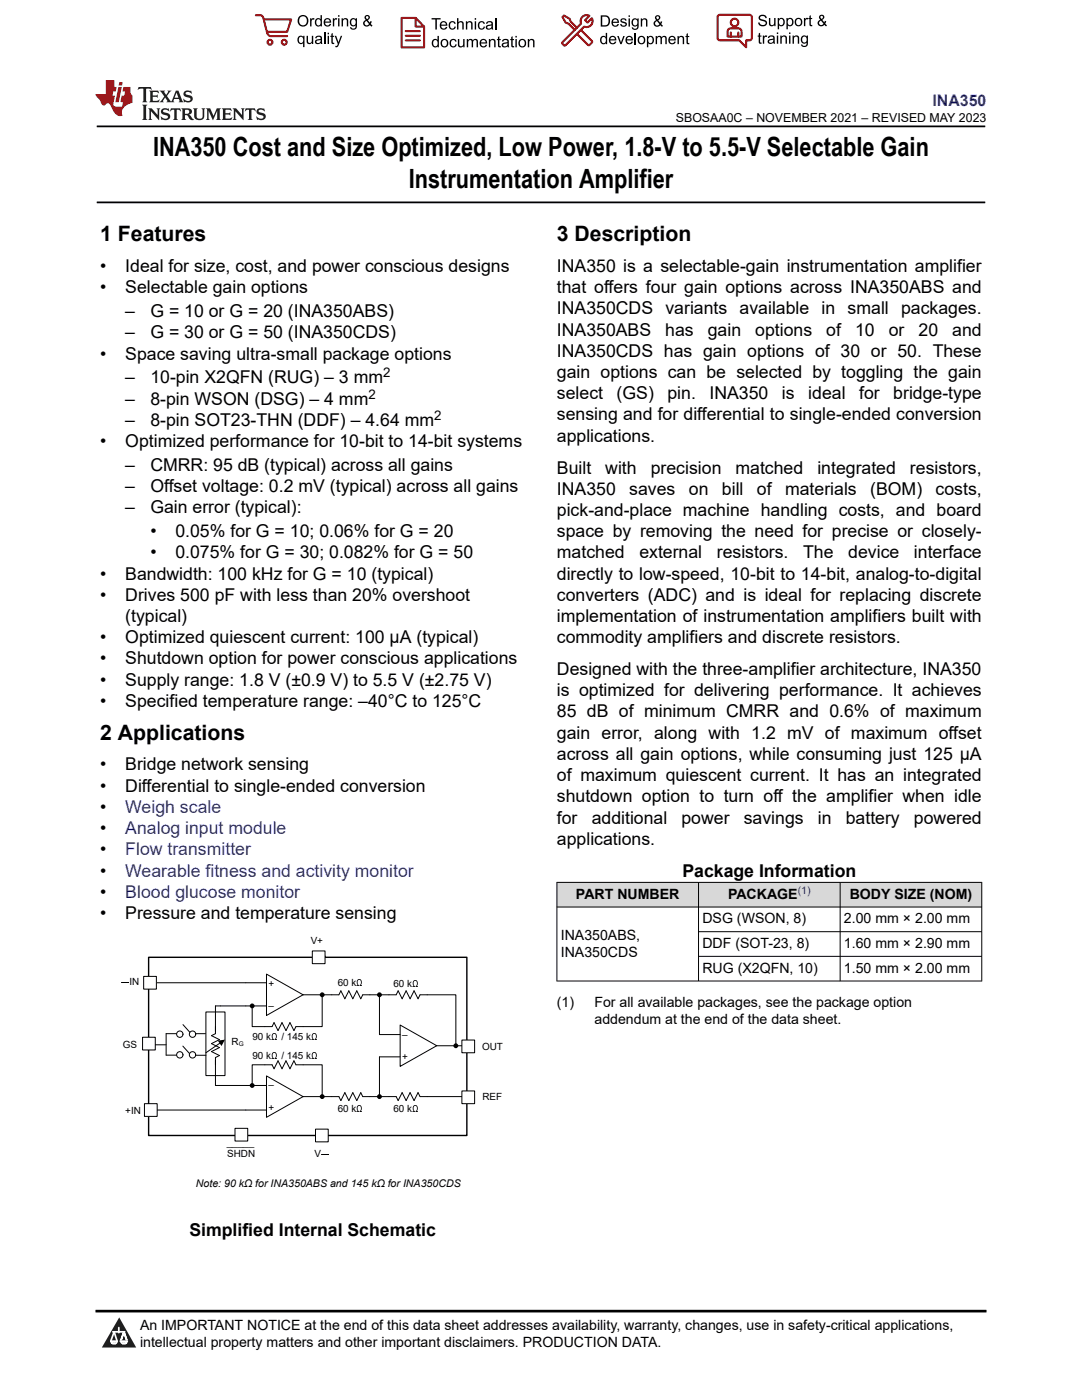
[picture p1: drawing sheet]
<svg xmlns="http://www.w3.org/2000/svg" width="216mm" height="279mm" viewBox="0 0 216 279" stroke-linecap="round" stroke-linejoin="round" font-family="sans-serif">
<defs><g id="words">
<g font-size="5.3">
<text x="30.5" y="31.2">INA350 Cost and Size Optimized, Low Power, 1.8-V to 5.5-V Selectable Gain</text>
<text x="81.6" y="37.5">Instrumentation Amplifier</text>
</g>
<g font-size="4.2">
<text x="20" y="48.1">1 Features</text>
<text x="111.1" y="48.1">3 Description</text>
<text x="20" y="147.6">2 Applications</text>
</g>
<g font-size="3.5">
<text x="20" y="54.3">•</text>
<text x="20" y="58.5">•</text>
<text x="25" y="54.3">Ideal for size, cost, and power conscious designs</text>
<text x="25" y="58.5">Selectable gain options</text>
<text x="111.1" y="58.5">that offers four gain options across INA350ABS and</text>
<text x="111.1" y="54.3">INA350 is a selectable-gain instrumentation amplifier</text>
<text x="25" y="63.3">–</text>
<text x="30" y="63.3">G = 10 or G = 20 (INA350ABS)</text>
<text x="111.1" y="62.8">INA350CDS variants available in small packages.</text>
<text x="20" y="71.7">•</text>
<text x="25" y="67.5">–</text>
<text x="25" y="71.7">Space saving ultra-small package options</text>
<text x="30" y="67.5">G = 30 or G = 50 (INA350CDS)</text>
<text x="111.1" y="67">INA350ABS</text>
<text x="111.1" y="71.2">INA350CDS has gain options of 30 or 50. These</text>
<text x="132.7" y="67">has</text>
<text x="141.2" y="67">gain</text>
<text x="150.7" y="67">options</text>
<text x="164.9" y="67">of</text>
<text x="170.6" y="67">10</text>
<text x="177.3" y="67">or</text>
<text x="183.3" y="67">20</text>
<text x="190" y="67">and</text>
<text x="25" y="76.5">–</text>
<text x="30" y="76.5">10-pin X2QFN (RUG) – 3 mm</text>
<text x="111.1" y="75.5">gain options can be selected by toggling the gain</text>
<text x="25" y="80.7">–</text>
<text x="30" y="80.7">8-pin WSON (DSG) – 4 mm</text>
<text x="111.1" y="79.7">select</text>
<text x="111.1" y="83.9">sensing and for differential to single-ended conversion</text>
<text x="123" y="79.7">(GS)</text>
<text x="133.2" y="79.7">pin.</text>
<text x="141.6" y="79.7">INA350</text>
<text x="156" y="79.7">is</text>
<text x="161.3" y="79.7">ideal</text>
<text x="171.4" y="79.7">for</text>
<text x="178.2" y="79.7">bridge-type</text>
<text x="20" y="89.2">•</text>
<text x="25" y="85">–</text>
<text x="25" y="89.2">Optimized performance for 10-bit to 14-bit systems</text>
<text x="30" y="85">8-pin SOT23-THN (DDF) – 4.64 mm</text>
<text x="111.1" y="88.2">applications.</text>
<text x="25" y="94">–</text>
<text x="30" y="94">CMRR: 95 dB (typical) across all gains</text>
<text x="111.1" y="94.5">Built</text>
<text x="120.8" y="94.5">with</text>
<text x="129.9" y="94.5">precision</text>
<text x="146.8" y="94.5">matched</text>
<text x="163.1" y="94.5">integrated</text>
<text x="181.6" y="94.5">resistors,</text>
<text x="25" y="98.2">–</text>
<text x="30" y="98.2">Offset voltage: 0.2 mV (typical) across all gains</text>
<text x="111.1" y="98.7">INA350</text>
<text x="125.6" y="98.7">saves</text>
<text x="137.5" y="98.7">on</text>
<text x="144.1" y="98.7">bill</text>
<text x="151" y="98.7">of</text>
<text x="156.7" y="98.7">materials</text>
<text x="173.6" y="98.7">(BOM)</text>
<text x="186.7" y="98.7">costs,</text>
<text x="25" y="102.4">–</text>
<text x="30" y="102.4">Gain error (typical):</text>
<text x="30" y="107.2">•</text>
<text x="35" y="107.2">0.05% for G = 10; 0.06% for G = 20</text>
<text x="111.1" y="103">pick-and-place machine handling costs, and board</text>
<text x="111.1" y="107.2">space by removing the need for precise or closely-</text>
<text x="30" y="111.4">•</text>
<text x="35" y="111.4">0.075% for G = 30; 0.082% for G = 50</text>
<text x="111.1" y="111.4">matched</text>
<text x="127.6" y="111.4">external</text>
<text x="143" y="111.4">resistors.</text>
<text x="160.3" y="111.4">The</text>
<text x="169.3" y="111.4">device</text>
<text x="182.4" y="111.4">interface</text>
<text x="20" y="115.7">•</text>
<text x="20" y="119.9">•</text>
<text x="25" y="115.7">Bandwidth: 100 kHz for G = 10 (typical)</text>
<text x="25" y="119.9">Drives 500 pF with less than 20% overshoot</text>
<text x="111.1" y="115.7">directly to low-speed, 10-bit to 14-bit, analog-to-digital</text>
<text x="111.1" y="119.9">converters (ADC) and is ideal for replacing discrete</text>
<text x="25" y="124.1">(typical)</text>
<text x="111.1" y="124.1">implementation of instrumentation amplifiers built with</text>
<text x="20" y="128.4">•</text>
<text x="25" y="128.4">Optimized quiescent current: 100 µA (typical)</text>
<text x="111.1" y="128.4">commodity amplifiers and discrete resistors.</text>
<text x="20" y="132.6">•</text>
<text x="20" y="136.8">•</text>
<text x="25" y="132.6">Shutdown option for power conscious applications</text>
<text x="25" y="136.8">Supply range: 1.8 V (±0.9 V) to 5.5 V (±2.75 V)</text>
<text x="111.1" y="134.7">Designed with the three-amplifier architecture, INA350</text>
<text x="20" y="141.1">•</text>
<text x="25" y="141.1">Specified temperature range: –40°C to 125°C</text>
<text x="111.1" y="143.2">85 dB of minimum CMRR and 0.6% of maximum</text>
<text x="111.1" y="139">is optimized for delivering performance. It achieves</text>
<text x="111.1" y="147.4">gain error, along with 1.2 mV of maximum offset</text>
<text x="20" y="153.8">•</text>
<text x="25" y="153.8">Bridge network sensing</text>
<text x="111.1" y="151.7">across all gain options, while consuming just 125 µA</text>
<text x="111.1" y="155.9">of maximum quiescent current. It has an integrated</text>
<text x="20" y="158">•</text>
<text x="25" y="158">Differential to single-ended conversion</text>
<text x="111.1" y="160.1">shutdown option to turn off the amplifier when idle</text>
<text x="20" y="162.2">•</text>
<text x="20" y="166.5">•</text>
<text x="111.1" y="164.4">for</text>
<text x="118.1" y="164.4">additional</text>
<text x="136" y="164.4">power</text>
<text x="148.4" y="164.4">savings</text>
<text x="163.2" y="164.4">in</text>
<text x="168.8" y="164.4">battery</text>
<text x="182.4" y="164.4">powered</text>
<text x="20" y="170.7">•</text>
<text x="111.1" y="168.6">applications.</text>
<text x="20" y="174.9">•</text>
<text x="20" y="179.2">•</text>
<text x="136.2" y="174.9">Package Information</text>
<text x="20" y="183.4">•</text>
<text x="25" y="183.4">Pressure and temperature sensing</text>
<text x="37.8" y="246.7">Simplified Internal Schematic</text>
</g>
<g font-size="3.5" fill="#00f">
<text x="25" y="162.2">Weigh scale</text>
<text x="25" y="166.5">Analog input module</text>
<text x="25" y="170.7">Flow transmitter</text>
<text x="25" y="174.9">Wearable fitness and activity monitor</text>
<text x="25" y="179.2">Blood glucose monitor</text>
</g>
<text font-size="3.2" fill="#00f" x="186.1" y="21.1">INA350</text>
<g font-size="2.8">
<text x="114.9" y="179.4">PART NUMBER</text>
<text x="145.3" y="179.4">PACKAGE</text>
<text x="169.5" y="179.4">BODY SIZE (NOM)</text>
<text x="140.2" y="184.3">DSG (WSON, 8)</text>
<text x="168.4" y="184.3">2.00 mm × 2.00 mm</text>
<text x="111.9" y="187.5">INA350ABS,</text>
<text x="111.9" y="190.9">INA350CDS</text>
<text x="140.2" y="189.2">DDF (SOT-23, 8)</text>
<text x="168.4" y="189.2">1.60 mm × 2.90 mm</text>
<text x="140.2" y="194.1">RUG (X2QFN, 10)</text>
<text x="168.4" y="194.1">1.50 mm × 2.00 mm</text>
<text x="111.1" y="200.9">(1)</text>
<text x="118.6" y="200.9">For all available packages, see the package option</text>
<text x="118.6" y="204.3">addendum at the end of the data sheet.</text>
<text x="27.9" y="265.5">An IMPORTANT NOTICE at the end of this data sheet addresses availability, warranty, changes, use in safety-critical applications,</text>
<text x="27.9" y="268.9">intellectual property matters and other important disclaimers. PRODUCTION DATA.</text>
</g>
<g font-size="2.6">
<text x="76.5" y="75.3">2</text>
<text x="73.5" y="79.6">2</text>
<text x="86.6" y="83.8">2</text>
</g>
<text font-size="2.5" x="134.9" y="24.3">SBOSAA0C – NOVEMBER 2021 – REVISED MAY 2023</text>
<text font-size="2.1" fill="#00f" x="159.2" y="178.4">(1)</text>
<text font-size="2.1" x="39.1" y="236.8">Note: 90 kΩ for INA350ABS and 145 kΩ for INA350CDS</text>
<g font-size="2">
<text x="62" y="188.5">V+</text>
<text x="25.8" y="196.5">IN</text>
<text x="53.6" y="196.9">+</text>
<text x="67.4" y="196.7">60 k</text>
<text x="78.5" y="196.9">60 k</text>
<text x="53.6" y="201.3">–</text>
<text x="24.5" y="209.2">GS</text>
<text x="46.2" y="208.5">R</text>
<text x="50.4" y="207.6">90 k</text>
<text x="56.1" y="207.6">/ 145 k</text>
<text x="80.2" y="207.1">–</text>
<text x="96.2" y="209.6">OUT</text>
<text x="50.4" y="211.3">90 k</text>
<text x="56.1" y="211.3">/ 145 k</text>
<text x="80.2" y="211.5">+</text>
<text x="53.6" y="221.7">+</text>
<text x="53.6" y="217.2">–</text>
<text x="67.4" y="222">60 k</text>
<text x="78.5" y="222">60 k</text>
<text x="96.3" y="219.6">REF</text>
<text x="25" y="222.2">+IN</text>
<text x="45.3" y="228.7">_____</text>
<text x="45.3" y="230.9">SHDN</text>
<text x="62.8" y="230.8">V</text>
</g>
<text font-size="1.3" x="47.7" y="208.7">G</text>
</g></defs>
<path d="M19.3 25.2h177.3M19.3 40.4h177.3" fill="none" stroke="#000" stroke-width=".35"/>
<path d="M29.7 191.1h63.5v35.5h-63.5z" fill-rule="evenodd" fill="#fff"/>
<path d="M29.7 191.1h63.5v35.5h-63.5z" fill="none" stroke="#000" stroke-width=".28"/>
<path d="M53.2 194.4l7.3 4.1-7.3 4.2z" fill="#fff"/>
<path d="M49 196.1h4.2M53.2 194.4l7.3 4.1-7.3 4.2zM60.5 198.5h.1M49 200.8h4.2" fill="none" stroke="#000" stroke-width=".2"/>
<path d="M53.2 214.7l7.3 4.2-7.3 4.1z" fill="#fff"/>
<path d="M49 216.6h4.2M53.2 214.7l7.3 4.2-7.3 4.1zM60.5 218.8v.1M49 221.5h4.2" fill="none" stroke="#000" stroke-width=".2"/>
<path d="M79.8 204.6l7.3 4.1-7.3 4.1z" fill="#fff"/>
<path d="M60.5 198.5h7.1l.4-.8 .8 1.6 .8-1.6 .8 1.6 .8-1.6 .8 1.6 .4-.8h6.7l.3-.8 .8 1.6 .8-1.6 .8 1.6 .8-1.6 .8 1.6 .4-.8h7.2v10.2h-3.9M64.3 198.9v6h-5.3l-.3 .8-.8-1.6-.8 1.6-.8-1.6-.8 1.6-.8-1.6-.4 .8h-1.4M75.7 198.9v7.6h4.1M52.9 212.5h1.4l.4 .8 .8-1.6 .8 1.6 .8-1.6 .8 1.6 .8-1.6 .3 .8h5.3v6M79.8 204.6l7.3 4.1-7.3 4.1zM79.8 210.9h-4.1v7.6M85.2 218.9l-1.4-.1-.4-.7-.8 1.5-.8-1.5-.8 1.5-.8-1.5-.8 1.5-.3-.7h-6.7l-.4-.8-.8 1.5-.8-1.5-.8 1.5-.8-1.5-.8 1.5-.4-.7h-7.1M91.3 208.7h2.2" fill="none" stroke="#000" stroke-width=".2"/>
<g fill="#000">
<circle cx="64.3" cy="198.5" r=".49"/>
<circle cx="75.7" cy="198.5" r=".49"/>
<circle cx="64.3" cy="218.9" r=".49"/>
<circle cx="75.7" cy="218.9" r=".49"/>
<circle cx="91" cy="208.7" r=".49"/>
</g>
<circle cx="93.5" cy="208.7" r=".63" fill="#fff"/>
<g fill="none" stroke="#000" stroke-width=".2">
<path d="M85.2 218.9h8.3"/>
<circle cx="93.5" cy="208.7" r=".63"/>
</g>
<circle cx="93.5" cy="218.9" r=".63" fill="#fff"/>
<g fill="none" stroke="#000" stroke-width=".2">
<path d="M30.6 196.1h18.4M50.3 201.2v3.7h2.6M52.9 212.5h-2.6v3.6M30 221.5h19"/>
<circle cx="93.5" cy="218.9" r=".63"/>
</g>
<g fill="#000">
<circle cx="50.3" cy="216.6" r=".49"/>
<circle cx="50.3" cy="200.8" r=".49"/>
</g>
<circle cx="64.2" cy="190.9" r=".63" fill="#fff"/>
<circle cx="64.2" cy="190.9" r=".63" fill="none" stroke="#000" stroke-width=".2"/>
<circle cx="63.9" cy="226.5" r=".63" fill="#fff"/>
<circle cx="63.9" cy="226.5" r=".63" fill="none" stroke="#000" stroke-width=".2"/>
<circle cx="30" cy="221.5" r=".63" fill="#fff"/>
<circle cx="30" cy="221.5" r=".63" fill="none" stroke="#000" stroke-width=".2"/>
<circle cx="30" cy="196.1" r=".63" fill="#fff"/>
<circle cx="30" cy="196.1" r=".63" fill="none" stroke="#000" stroke-width=".2"/>
<path d="M28.7 194.9h2.5v2.5h-2.5z" fill-rule="evenodd" fill="#fff"/>
<path d="M28.7 194.9h2.5v2.5h-2.5z" fill="none" stroke="#000" stroke-width=".2"/>
<path d="M28.8 220.3h2.6v2.5h-2.6z" fill-rule="evenodd" fill="#fff"/>
<path d="M28.8 220.3h2.6v2.5h-2.6z" fill="none" stroke="#000" stroke-width=".2"/>
<path d="M62.3 189.8h2.6v2.5h-2.6z" fill-rule="evenodd" fill="#fff"/>
<path d="M62.3 189.8h2.6v2.5h-2.6z" fill="none" stroke="#000" stroke-width=".2"/>
<path d="M63 225.3h2.5v2.6h-2.5z" fill-rule="evenodd" fill="#fff"/>
<path d="M63 225.3h2.5v2.6h-2.5z" fill="none" stroke="#000" stroke-width=".2"/>
<path d="M92.2 207.6h2.5v2.5h-2.5z" fill-rule="evenodd" fill="#fff"/>
<path d="M92.2 207.6h2.5v2.5h-2.5z" fill="none" stroke="#000" stroke-width=".2"/>
<path d="M92.2 217.7h2.5v2.6h-2.5z" fill-rule="evenodd" fill="#fff"/>
<path d="M29.7 208.5h3.5M35.3 206.3h-2.2v4.3h2.1M36.5 204.5l1.6 1.8M39.1 206.3h1.9M39.2 210.6h1.9M41.1 202h3.8v12.7h-3.8zM43.8 208.2l-2.7 1.9M49 200.8l-6-.1v5.6l-.8 .4 1.6 .8-1.6 .8 1.6 .8-1.6 .8 1.6 .8-.8 .4v5.5h6M92.2 217.7h2.5v2.6h-2.5z" fill="none" stroke="#000" stroke-width=".2"/>
<path d="M43.5 207.7l1.4-.2-.7 1.3z" fill="#000"/>
<circle cx="29.8" cy="208.3" r=".63" fill="#fff"/>
<circle cx="29.8" cy="208.3" r=".63" fill="none" stroke="#000" stroke-width=".2"/>
<path d="M28.4 207h2.6v2.5h-2.6z" fill-rule="evenodd" fill="#fff"/>
<path d="M28.4 207h2.6v2.5h-2.6z" fill="none" stroke="#000" stroke-width=".2"/>
<circle cx="48.2" cy="226.5" r=".64" fill="#fff"/>
<circle cx="48.2" cy="226.5" r=".64" fill="none" stroke="#000" stroke-width=".2"/>
<path d="M46.9 225.2h2.5v2.5h-2.5z" fill-rule="evenodd" fill="#fff"/>
<path d="M46.9 225.2h2.5v2.5h-2.5z" fill="none" stroke="#000" stroke-width=".2"/>
<circle cx="35.9" cy="210.5" r=".64" fill="#fff"/>
<circle cx="35.9" cy="210.5" r=".64" fill="none" stroke="#000" stroke-width=".2"/>
<circle cx="35.9" cy="206.4" r=".64" fill="#fff"/>
<g fill="none" stroke="#000" stroke-width=".2">
<path d="M36.5 208.8l1.6 1.8"/>
<circle cx="35.9" cy="206.4" r=".64"/>
</g>
<circle cx="38.4" cy="206.4" r=".64" fill="#fff"/>
<circle cx="38.4" cy="206.4" r=".64" fill="none" stroke="#000" stroke-width=".2"/>
<circle cx="38.4" cy="210.5" r=".64" fill="#fff"/>
<circle cx="38.4" cy="210.5" r=".64" fill="none" stroke="#000" stroke-width=".2"/>
<g fill="#d8d8d8">
<path d="M111.1 176.1h84.8v4.9h-84.8z" fill-rule="evenodd"/>
<path d="M111.2 176.2h28.1v4.8h-28.1z" fill-rule="evenodd"/>
<path d="M139.4 176.2h28.2v4.8h-28.2z" fill-rule="evenodd"/>
<path d="M167.7 176.2h28.1v4.8h-28.1z" fill-rule="evenodd"/>
</g>
<path d="M111.1 176.1h84.9M111.1 176v19.8M139.4 176v19.8M167.6 176v19.8M195.9 176v19.8M111.1 181h84.9M139.4 185.9h56.6M139.4 190.9h56.6M196 195.8h-84.9" fill="none" stroke="#000" stroke-width=".2"/>
<path d="M0 0h215.9v23.8h-215.9z" fill-rule="evenodd" fill="#fff"/>
<path d="M27.7 17.4l-.2 .6 .5-.3h.6v.1v2.2l-.2 .4h1l-.2-.4v-2.2v-.1h.5l.5 .3-.1-.6zM29.8 18.1l.2 .4v1.5l-.2 .4h1.9l.1-.6a1.08 1.08 0 0 1-1.3 .2v-.7h.6l.4 .2v-.6l-.4 .2h-.6v-.6l.2-.1a1 1 0 0 1 1 .2l-.1-.5zM31.8 18.1l1 1.1-1 1.2h.9l-.2-.2 .4-.7 .5 .7-.2 .2h1.6l-.2-.2 .1-.4h1l.1 .4-.1 .2h.9l-.2-.3-.8-2h-.5l-1 2.2-.8-1.1 .9-1.1h-.8l.2 .2-.5 .7-.3-.7 .1-.2zM35.2 18.5l.4 1h-.8zM36.8 18.2a.65 .65 0 0 0-.2 .7 .65 .65 0 0 0 .6 .5l.7 .2 .1 .2a.79 .79 0 0 1-.7 .4 .79 .79 0 0 1-.7-.5l.1 .7 .2-.1a.93 .93 0 0 0 1.1 .1 .93 .93 0 0 0 .4-1 1.46 1.46 0 0 0-1.2-.6l-.1-.3a1.09 1.09 0 0 1 1.2 .2l-.2-.6-.1 .1-.6-.2zM28.4 20.9l.2 .4v2.3l-.2 .3h1l-.2-.3v-2.3l.2-.4zM29.6 21.6l.2 .4v1.6l-.2 .3h.8l-.3-.3v-1.4l1.7 1.8v-2l.2-.4h-.8l.2 .2 .1 1.1-1.2-1.3zM32.3 21.8a.65 .65 0 0 0-.2 .7 .65 .65 0 0 0 .7 .4l.6 .2 .1 .2a.79 .79 0 0 1-.7 .4 .79 .79 0 0 1-.7-.5l.1 .7 .2-.1a.93 .93 0 0 0 1.1 .1 .93 .93 0 0 0 .4-.9 1.46 1.46 0 0 0-1.2-.6l-.1-.4a1.09 1.09 0 0 1 1.2 .2l-.2-.6-.1 .1-.6-.1zM34.1 21.6l-.1 .7a.63 .63 0 0 1 .7-.4l.1 1.7-.3 .3h1l-.2-.3v-1.7a.66 .66 0 0 1 .8 .4l-.1-.7zM36.2 21.6l.2 .4v1.6l-.2 .3h.9l-.2-.2v-.7h.5l.1 .2a.79 .79 0 0 0 1.2 .6l-1-.9a.61 .61 0 0 0 .6-.6 .61 .61 0 0 0-.5-.6zM36.9 21.9h.2a.47 .47 0 0 1 .5 .1 .47 .47 0 0 1 .1 .5l-.2 .2h-.6zM38.5 21.6l.2 .2a2.27 2.27 0 0 0 .4 2 1.04 1.04 0 0 0 1.7-.7v-1.3l.2-.2h-.8l.2 .4v1.1a.6 .6 0 0 1-.6 .6 .6 .6 0 0 1-.6-.6v-1.1l.3-.4zM41.1 21.6l.2 .4v1.6l-.2 .3h.7l-.2-.3v-1.5l.9 1.9 .8-1.9v1.5l-.2 .3h1l-.3-.3v-1.6l.3-.4h-.8l-.7 1.5-.7-1.5zM44.3 21.6l.2 .4v1.6l-.2 .3h1.9l.1-.5a1.09 1.09 0 0 1-1.3 .1v-.6h.6l.4 .1v-.6l-.4 .2h-.6v-.6l.2-.1a1.01 1.01 0 0 1 1 .3l-.1-.6zM46.4 21.6l.3 .4v1.6l-.3 .3h.8l-.2-.3v-1.4l1.6 1.8v-2l.2-.4h-.7l.2 .2v1.1l-1.2-1.3zM49 21.6l-.1 .7a.63 .63 0 0 1 .8-.4v1.7l-.3 .3h1l-.2-.3v-1.7a.66 .66 0 0 1 .8 .4l-.1-.7zM51.4 21.8a.65 .65 0 0 0-.2 .7 .65 .65 0 0 0 .6 .4l.6 .2 .2 .2a.79 .79 0 0 1-.8 .4 .79 .79 0 0 1-.6-.5l.1 .7 .2-.1a.93 .93 0 0 0 1 .1 .93 .93 0 0 0 .5-.9 1.46 1.46 0 0 0-1.3-.6l-.1-.4a1.09 1.09 0 0 1 1.3 .2l-.2-.6-.2 .1-.5-.1z" fill="#231f20"/>
<path d="M21.1 16v2.8h-2.1l.1 .3 .9 1a.95 .95 0 0 0 .9 .9 .59 .59 0 0 1 .6-.4 .59 .59 0 0 1 .5 .4l.4 .8a1.59 1.59 0 0 0 2.1 1.3 1.61 1.61 0 0 1 1-2.2l1-.4-.1-1.5a1.59 1.59 0 0 1-.4-1.6h-1.4l-.2 .9h.5l-.1 .8h-.5l-.2 1v.2l.4 .1-.2 .9h-.6a.73 .73 0 0 1-1.1-.7l.3-1.5h-.5l.2-.8h.5l.2-.9h-.5v-1.4zM23.6 17.4l-.6 3h.7l.6-3zM23.8 16.4l-.1 .7h.7l.1-.7z" fill="#ed1c24"/>
<g fill="#000">
<path d="M59.4 4.2a1.12 1.12 0 0 1 2.2 0 1.12 1.12 0 0 1-2.2 0zM59.9 3.5a.89 .89 0 0 0-.1 1.1 .89 .89 0 0 0 1.1 .4 .88 .88 0 0 0 .3-1.3 .88 .88 0 0 0-1.3-.2z" fill-rule="evenodd"/>
<path d="M59.5 7.3l.5-.2 .5 .3v-.3h.3v2.3h-.3v-.8a.74 .74 0 0 1-1 0 .74 .74 0 0 1-.1-1zM59.8 7.5a.57 .57 0 0 0-.2 .7 .57 .57 0 0 0 .8 .2 .57 .57 0 0 0 .1-.7 .57 .57 0 0 0-.7-.2z" fill-rule="evenodd"/>
<path d="M61.9 3.6h.2v.3l.2-.2 .3-.1 .2 .1-.1 .3a.36 .36 0 0 0-.5 0 .36 .36 0 0 0 0 .4v.9h-.3z" fill-rule="evenodd"/>
<path d="M61.2 7.1h.3v.9a.41 .41 0 0 0 .4 .6 .41 .41 0 0 0 .3-.6v-.9h.3v1.7h-.2v-.3a.58 .58 0 0 1-.7 .3 .58 .58 0 0 1-.4-.6z" fill-rule="evenodd"/>
<path d="M63 3.8l.5-.2 .5 .2v-.8h.2v2.3h-.2v-.2a.75 .75 0 0 1-1-.1 .75 .75 0 0 1-.1-1zM63.2 4a.57 .57 0 0 0-.1 .7 .57 .57 0 0 0 .8 .2 .57 .57 0 0 0 .1-.7 .57 .57 0 0 0-.8-.2z" fill-rule="evenodd"/>
<path d="M63 7.3a.74 .74 0 0 1 1-.1 .74 .74 0 0 1 .3 .9v.7h-.3v-.2a.57 .57 0 0 1-.8 .2 .57 .57 0 0 1-.2-.8l1-.3a.41 .41 0 0 0-.4-.4 .41 .41 0 0 0-.4 .4l-.3-.1zM63.2 8.2a.35 .35 0 0 0 .2 .5 .35 .35 0 0 0 .5-.3l.1-.4z" fill-rule="evenodd"/>
<path d="M65.4 6.5h.3v.3h-.3zM65.4 7.1h.3v1.7h-.3z" fill-rule="evenodd"/>
<path d="M64.8 3.8a.76 .76 0 0 1 .9-.1 .76 .76 0 0 1 .4 .8h-1.2a.47 .47 0 0 0 .3 .6 .47 .47 0 0 0 .6-.4l.3 .1a.82 .82 0 0 1-1.3 .3 .82 .82 0 0 1 0-1.3zM65 4l-.1 .3h.9l-.3-.4z" fill-rule="evenodd"/>
<path d="M66.4 3.6h.3v.3l.1-.2 .4-.1 .1 .1-.1 .3a.36 .36 0 0 0-.4 0 .36 .36 0 0 0-.1 .4v.9h-.3z" fill-rule="evenodd"/>
<path d="M66.1 6.7l.3-.1v.5h.3v.3h-.3v.9l.1 .2h.2v.3a.41 .41 0 0 1-.4-.1 .41 .41 0 0 1-.2-.4v-.9h-.2v-.3h.2z" fill-rule="evenodd"/>
<path d="M66.8 7.1h.3l.4 1.4 .5-1.4h.3l-.6 1.7a.57 .57 0 0 1-.8 .6v-.3a.37 .37 0 0 0 .5-.3z" fill-rule="evenodd"/>
<path d="M67.5 3h.2v.3h-.2zM67.5 3.6h.2v1.7h-.2z" fill-rule="evenodd"/>
<path d="M68.2 3.6h.2v.3a.58 .58 0 0 1 .7-.3 .58 .58 0 0 1 .4 .7v1h-.3v-1a.4 .4 0 0 0-.4-.5 .4 .4 0 0 0-.4 .6v.9h-.2z" fill-rule="evenodd"/>
<path d="M70 3.8l.5-.2 .5 .2v-.2h.2v1.5a.71 .71 0 0 1-.5 .8 .71 .71 0 0 1-.8-.5h.2a.46 .46 0 0 0 .6 .3 .46 .46 0 0 0 .3-.6 .78 .78 0 0 1-1.1-.2 .78 .78 0 0 1 .1-1.1zM70.2 4a.53 .53 0 0 0-.1 .8 .53 .53 0 0 0 .8 0 .54 .54 0 0 0 0-.7 .54 .54 0 0 0-.7-.1z" fill-rule="evenodd"/>
<path d="M72.9 3.1a.53 .53 0 0 1 .8 .1 .53 .53 0 0 1-.3 .8l.4 .5 .1-.3 .3 .1-.2 .5 .3 .3-.2 .2-.3-.3a.71 .71 0 0 1-1.2 .1 .71 .71 0 0 1 .4-1.1l-.3-.5zM73 3.5a.3 .3 0 0 0 .6 0 .3 .3 0 0 0-.6 0zM72.9 4.3a.45 .45 0 0 0 0 .7 .45 .45 0 0 0 .7-.2l-.5-.6z" fill-rule="evenodd"/>
<path d="M86.1 3.6h1.8v.3h-.7v2h-.3v-2h-.8z" fill-rule="evenodd"/>
<path d="M86.3 8l.5-.2 .5 .2v-.8h.3v2.2h-.3v-.2a.76 .76 0 0 1-1 0 .76 .76 0 0 1-.1-1zM86.6 8.1a.58 .58 0 0 0-.2 .8 .58 .58 0 0 0 .8 .2 .58 .58 0 0 0 .1-.8 .58 .58 0 0 0-.7-.2z" fill-rule="evenodd"/>
<path d="M88.2 7.9a.81 .81 0 0 1 1.1 .2 .81 .81 0 0 1-.2 1.1 .81 .81 0 0 1-1.1-.1l-.1-.8zM88.3 8.1a.57 .57 0 0 0 0 .9 .57 .57 0 0 0 .8 0 .57 .57 0 0 0 0-.8 .57 .57 0 0 0-.8-.1z" fill-rule="evenodd"/>
<path d="M88 4.4a.77 .77 0 0 1 .9-.1 .77 .77 0 0 1 .4 .8h-1.3a.48 .48 0 0 0 .4 .6 .48 .48 0 0 0 .6-.3h.3a.83 .83 0 0 1-1.3 .4 .83 .83 0 0 1 0-1.4zM88.2 4.6l-.2 .3h1l-.3-.4z" fill-rule="evenodd"/>
<path d="M89.7 4.4a.7 .7 0 0 1 1.2 .3l-.2 .1a.45 .45 0 0 0-.6-.3 .45 .45 0 0 0-.3 .6 .45 .45 0 0 0 .3 .6 .45 .45 0 0 0 .6-.4h.3a.76 .76 0 0 1-1.1 .6 .76 .76 0 0 1-.3-1.1z" fill-rule="evenodd"/>
<path d="M89.9 8a.7 .7 0 0 1 1.2 .3h-.3a.45 .45 0 0 0-.5-.3 .45 .45 0 0 0-.3 .6 .45 .45 0 0 0 .3 .6 .45 .45 0 0 0 .6-.4l.2 .1a.76 .76 0 0 1-1 .5 .76 .76 0 0 1-.4-1.1z" fill-rule="evenodd"/>
<path d="M91.2 3.6h.3v.8a.59 .59 0 0 1 .7-.2 .59 .59 0 0 1 .3 .7v1h-.2v-1a.4 .4 0 0 0-.5-.4 .4 .4 0 0 0-.3 .5v.9h-.3z" fill-rule="evenodd"/>
<path d="M91.4 7.8h.2v.9a.41 .41 0 0 0 .5 .5 .41 .41 0 0 0 .3-.5v-.9h.3v1.6h-.3v-.2a.58 .58 0 0 1-.7 .3 .58 .58 0 0 1-.3-.7z" fill-rule="evenodd"/>
<path d="M93 4.2h.2v.3a.59 .59 0 0 1 .7-.3 .59 .59 0 0 1 .4 .7v1h-.3v-1a.41 .41 0 0 0-.4-.5 .41 .41 0 0 0-.4 .6v.9h-.2z" fill-rule="evenodd"/>
<path d="M93.1 7.8h.3v.2a.56 .56 0 0 1 1 0 .54 .54 0 0 1 .6-.2 .54 .54 0 0 1 .4 .5v1.1h-.3v-1a.34 .34 0 0 0-.3-.4 .34 .34 0 0 0-.4 .3v1.1h-.3v-1a.38 .38 0 0 0-.5-.4 .38 .38 0 0 0-.2 .6v.8h-.3z" fill-rule="evenodd"/>
<path d="M94.7 3.6h.3v.3h-.3zM94.7 4.2h.3v1.7h-.3z" fill-rule="evenodd"/>
<path d="M95.5 4.4a.7 .7 0 0 1 1.3 .3l-.3 .1a.45 .45 0 0 0-.6-.3 .45 .45 0 0 0-.3 .6 .45 .45 0 0 0 .3 .6 .45 .45 0 0 0 .6-.4h.3a.76 .76 0 0 1-1.1 .6 .76 .76 0 0 1-.3-1.1z" fill-rule="evenodd"/>
<path d="M95.9 8a.77 .77 0 0 1 .9-.2 .77 .77 0 0 1 .4 .9h-1.2a.48 .48 0 0 0 .3 .5 .48 .48 0 0 0 .6-.3h.3a.83 .83 0 0 1-1.3 .4 .83 .83 0 0 1 0-1.3zM96.1 8.1l-.1 .4h.9l-.2-.5z" fill-rule="evenodd"/>
<path d="M97.5 7.8h.3v.2a.59 .59 0 0 1 .7-.2 .59 .59 0 0 1 .4 .6v1h-.3v-1a.41 .41 0 0 0-.5-.4 .41 .41 0 0 0-.3 .5v.9h-.3z" fill-rule="evenodd"/>
<path d="M97.1 4.4a.74 .74 0 0 1 1-.1 .74 .74 0 0 1 .3 .9v.7h-.3v-.2a.59 .59 0 0 1-.8 .2 .59 .59 0 0 1-.3-.8l1.1-.3a.42 .42 0 0 0-.4-.4 .42 .42 0 0 0-.5 .4l-.2-.1zM97.3 5.3a.36 .36 0 0 0 .2 .5 .36 .36 0 0 0 .5-.2l.1-.5z" fill-rule="evenodd"/>
<path d="M99.4 7.4l.2-.2v.6h.3v.2h-.3v1l.1 .2h.2l.1 .2a.41 .41 0 0 1-.5 0 .41 .41 0 0 1-.1-.4v-1h-.2v-.2h.2z" fill-rule="evenodd"/>
<path d="M100.3 8a.74 .74 0 0 1 .9-.2 .74 .74 0 0 1 .3 .9l.1 .7h-.3v-.2a.59 .59 0 0 1-.8 .3 .59 .59 0 0 1-.3-.8l1-.3a.42 .42 0 0 0-.3-.4 .42 .42 0 0 0-.5 .3h-.3zM100.5 8.8a.36 .36 0 0 0 .1 .5 .36 .36 0 0 0 .5-.2l.2-.5z" fill-rule="evenodd"/>
<path d="M102 7.4l.3-.2v.6h.3v.2h-.3v1l.1 .2h.2v.2a.41 .41 0 0 1-.5 0 .41 .41 0 0 1-.1-.4v-1h-.2v-.2h.2z" fill-rule="evenodd"/>
<path d="M102.8 7.2h.3v.3h-.3zM102.8 7.8h.3v1.6h-.3z" fill-rule="evenodd"/>
<path d="M103.7 7.9a.81 .81 0 0 1 1.1 .2 .81 .81 0 0 1-.1 1.1 .81 .81 0 0 1-1.2-.1v-.8zM103.9 8.1a.57 .57 0 0 0-.1 .9 .57 .57 0 0 0 .8 0 .57 .57 0 0 0 0-.8 .57 .57 0 0 0-.7-.1z" fill-rule="evenodd"/>
<path d="M105.3 7.8h.3v.2a.59 .59 0 0 1 .7-.2 .59 .59 0 0 1 .4 .6v1h-.3v-1a.41 .41 0 0 0-.5-.4 .41 .41 0 0 0-.3 .5v.9h-.3z" fill-rule="evenodd"/>
<path d="M119.9 3.1h.7a1.12 1.12 0 0 1 1.1 1.1 1.12 1.12 0 0 1-1 1.1h-.8zM120.2 3.3v1.7h.4a.86 .86 0 0 0 .8-.8 .86 .86 0 0 0-.8-.9z" fill-rule="evenodd"/>
<path d="M119.9 7.4l.5-.3 .5 .3v-.8h.2v2.2h-.2v-.2a.75 .75 0 0 1-1 0 .75 .75 0 0 1-.1-1zM120.1 7.5a.57 .57 0 0 0-.1 .8 .57 .57 0 0 0 .8 .2 .57 .57 0 0 0 .1-.8 .57 .57 0 0 0-.8-.2z" fill-rule="evenodd"/>
<path d="M121.7 7.4a.76 .76 0 0 1 .9-.2 .76 .76 0 0 1 .4 .9h-1.2a.47 .47 0 0 0 .3 .5 .47 .47 0 0 0 .6-.3h.3a.82 .82 0 0 1-1.3 .4 .82 .82 0 0 1 0-1.3zM121.9 7.5l-.1 .3h.9l-.3-.4z" fill-rule="evenodd"/>
<path d="M122.2 3.9a.76 .76 0 0 1 .9-.2 .76 .76 0 0 1 .4 .9h-1.2a.47 .47 0 0 0 .4 .5 .47 .47 0 0 0 .5-.3h.3a.82 .82 0 0 1-1.3 .4 .82 .82 0 0 1 0-1.3zM122.5 4l-.2 .3h.9l-.2-.4z" fill-rule="evenodd"/>
<path d="M123.9 3.8a.71 .71 0 0 1 1.1 .3h-.2a.32 .32 0 0 0-.4-.3 .32 .32 0 0 0-.3 .4h.1a.75 .75 0 0 1 .9 .8 .72 .72 0 0 1-.7 .3 .72 .72 0 0 1-.7-.5h.3a.36 .36 0 0 0 .4 .4 .36 .36 0 0 0 .3-.5 .8 .8 0 0 1-.9-.7z" fill-rule="evenodd"/>
<path d="M123.2 7.2h.3l.4 1.3 .5-1.3h.3l-.7 1.6h-.2z" fill-rule="evenodd"/>
<path d="M125.4 3.1h.3v.3h-.3zM125.4 3.7h.3v1.6h-.3z" fill-rule="evenodd"/>
<path d="M125 7.4a.76 .76 0 0 1 .9-.2 .76 .76 0 0 1 .4 .9h-1.2a.47 .47 0 0 0 .3 .5 .47 .47 0 0 0 .6-.3h.3a.82 .82 0 0 1-1.3 .4 .82 .82 0 0 1 0-1.3zM125.2 7.5l-.1 .3h.9l-.2-.4z" fill-rule="evenodd"/>
<path d="M126.2 3.9l.5-.3 .5 .3v-.2h.2v1.4a.71 .71 0 0 1-.5 .8 .71 .71 0 0 1-.8-.5l.2 .1a.46 .46 0 0 0 .6 .2 .46 .46 0 0 0 .3-.6 .78 .78 0 0 1-1.1-.1 .78 .78 0 0 1 .1-1.1zM126.4 4a.53 .53 0 0 0-.1 .8 .53 .53 0 0 0 .8 0 .54 .54 0 0 0 0-.7 .54 .54 0 0 0-.7-.1z" fill-rule="evenodd"/>
<path d="M127.5 7.3a.8 .8 0 0 1 1.1 .2 .8 .8 0 0 1-.1 1.1 .8 .8 0 0 1-1.2-.1v-.8zM127.7 7.5a.56 .56 0 0 0-.1 .9 .56 .56 0 0 0 .8-.1 .56 .56 0 0 0 0-.7 .56 .56 0 0 0-.7-.1z" fill-rule="evenodd"/>
<path d="M127.9 3.7h.2v.2a.58 .58 0 0 1 .7-.2 .58 .58 0 0 1 .4 .6v1h-.3v-1a.4 .4 0 0 0-.4-.4 .4 .4 0 0 0-.4 .5v.9h-.2z" fill-rule="evenodd"/>
<path d="M129.1 7.2h.2v.2a.72 .72 0 0 1 1-.1 .72 .72 0 0 1 .2 1 .64 .64 0 0 1-.5 .5 .64 .64 0 0 1-.6-.2v.8h-.3zM129.5 7.5a.56 .56 0 0 0-.2 .8 .56 .56 0 0 0 .8 .2 .56 .56 0 0 0 .1-.8 .56 .56 0 0 0-.7-.2z" fill-rule="evenodd"/>
<path d="M130.8 7.2h.3v.2a.55 .55 0 0 1 .9 0 .53 .53 0 0 1 .6-.3 .53 .53 0 0 1 .4 .6v1.1h-.2v-1a.34 .34 0 0 0-.3-.4 .34 .34 0 0 0-.4 .3v1.1h-.3v-1a.37 .37 0 0 0-.5-.4 .37 .37 0 0 0-.2 .6v.8h-.3z" fill-rule="evenodd"/>
<path d="M130.8 3.2a.53 .53 0 0 1 .9 .1 .53 .53 0 0 1-.4 .8l.4 .5 .2-.4 .2 .1-.2 .5 .4 .3-.2 .3-.3-.4a.71 .71 0 0 1-1.2 .1 .71 .71 0 0 1 .3-1.1l-.2-.5zM130.9 3.6a.3 .3 0 0 0 .6 0 .3 .3 0 0 0-.6 0zM130.9 4.3a.45 .45 0 0 0 0 .7 .45 .45 0 0 0 .7-.2l-.5-.6z" fill-rule="evenodd"/>
<path d="M133.6 7.4a.76 .76 0 0 1 .9-.2 .76 .76 0 0 1 .3 .9h-1.2a.47 .47 0 0 0 .4 .5 .47 .47 0 0 0 .6-.3h.2a.82 .82 0 0 1-1.2 .4 .82 .82 0 0 1 0-1.3zM133.8 7.5l-.2 .3h1l-.3-.4z" fill-rule="evenodd"/>
<path d="M135.2 7.2h.2v.2a.58 .58 0 0 1 .7-.2 .58 .58 0 0 1 .4 .6v1h-.3v-1a.4 .4 0 0 0-.4-.4 .4 .4 0 0 0-.3 .5v.9h-.3z" fill-rule="evenodd"/>
<path d="M137 6.8l.3-.2v.6h.2v.2h-.2v1v.2h.2l.1 .2a.41 .41 0 0 1-.5 0 .41 .41 0 0 1-.1-.5v-.9h-.2v-.2h.2z" fill-rule="evenodd"/>
<path d="M151.6 3.1a.88 .88 0 0 1 1.4 .5h-.3a.49 .49 0 0 0-.5-.5 .49 .49 0 0 0-.5 .6l.1 .1a1.06 1.06 0 0 1 1.2 1 .95 .95 0 0 1-.9 .4 .95 .95 0 0 1-.8-.7h.3a.58 .58 0 0 0 .6 .5 .58 .58 0 0 0 .5-.6l-.2-.1a.95 .95 0 0 1-1.1-.9z" fill-rule="evenodd"/>
<path d="M151.4 6.7l.3-.2v.6h.2v.2h-.2v1v.2h.2l.1 .2a.41 .41 0 0 1-.5 0 .41 .41 0 0 1-.1-.5v-.9h-.2v-.2h.2z" fill-rule="evenodd"/>
<path d="M152.2 7.1h.3v.2l.1-.2h.4h.1l-.1 .3a.36 .36 0 0 0-.4 0 .36 .36 0 0 0-.1 .5v.8h-.3z" fill-rule="evenodd"/>
<path d="M153.3 7.3a.74 .74 0 0 1 1-.2 .74 .74 0 0 1 .3 .9l.1 .7h-.3l-.1-.2a.57 .57 0 0 1-.8 .3 .57 .57 0 0 1-.1-.9l.9-.2a.41 .41 0 0 0-.4-.4 .41 .41 0 0 0-.4 .3h-.3zM153.5 8.1a.35 .35 0 0 0 .2 .5 .35 .35 0 0 0 .5-.2l.1-.5z" fill-rule="evenodd"/>
<path d="M153.4 3.6h.3v.9a.41 .41 0 0 0 .4 .5 .41 .41 0 0 0 .4-.5v-.9h.2v1.6h-.2v-.2a.58 .58 0 0 1-.7 .2 .58 .58 0 0 1-.4-.6z" fill-rule="evenodd"/>
<path d="M155 6.5h.3v.3h-.3zM155 7.1h.3v1.6h-.3z" fill-rule="evenodd"/>
<path d="M155.2 3.6h.2v.2a.72 .72 0 0 1 1-.1 .72 .72 0 0 1 .2 1 .64 .64 0 0 1-.5 .5 .64 .64 0 0 1-.6-.2v.8h-.3zM155.6 3.9a.56 .56 0 0 0-.2 .8 .56 .56 0 0 0 .8 .2 .56 .56 0 0 0 .1-.8 .56 .56 0 0 0-.7-.2z" fill-rule="evenodd"/>
<path d="M155.7 7.1h.3v.2a.58 .58 0 0 1 .7-.2 .58 .58 0 0 1 .3 .6v1h-.3v-1a.4 .4 0 0 0-.4-.4 .4 .4 0 0 0-.3 .5v.9h-.3z" fill-rule="evenodd"/>
<path d="M156.9 3.6h.3v.2a.72 .72 0 0 1 .9-.1 .72 .72 0 0 1 .2 1 .64 .64 0 0 1-.4 .5 .64 .64 0 0 1-.7-.2v.8h-.3zM157.3 3.9a.56 .56 0 0 0-.1 .8 .56 .56 0 0 0 .7 .2 .56 .56 0 0 0 .2-.8 .56 .56 0 0 0-.8-.2z" fill-rule="evenodd"/>
<path d="M157.4 6.5h.3v.3h-.3zM157.4 7.1h.3v1.6h-.3z" fill-rule="evenodd"/>
<path d="M158.1 7.1h.3v.2a.58 .58 0 0 1 .7-.2 .58 .58 0 0 1 .4 .6v1h-.3v-1a.4 .4 0 0 0-.5-.4 .4 .4 0 0 0-.3 .5v.9h-.3z" fill-rule="evenodd"/>
<path d="M158.8 3.7a.8 .8 0 0 1 1.1 .2 .8 .8 0 0 1-.1 1.1 .8 .8 0 0 1-1.1-.1l-.1-.8zM159 3.9a.56 .56 0 0 0-.1 .9 .56 .56 0 0 0 .9 0 .56 .56 0 0 0-.1-.8 .56 .56 0 0 0-.7-.1z" fill-rule="evenodd"/>
<path d="M160 7.3l.5-.2 .5 .2v-.2h.2v1.4a.71 .71 0 0 1-.5 .9 .71 .71 0 0 1-.9-.5h.3a.46 .46 0 0 0 .6 .2 .46 .46 0 0 0 .2-.6 .78 .78 0 0 1-1-.1 .78 .78 0 0 1 .1-1.1zM160.2 7.4a.53 .53 0 0 0-.1 .8 .53 .53 0 0 0 .8 0 .54 .54 0 0 0 0-.7 .54 .54 0 0 0-.7-.1z" fill-rule="evenodd"/>
<path d="M160.4 3.6h.3v.2l.1-.2h.4h.1l-.1 .3a.36 .36 0 0 0-.4 0 .36 .36 0 0 0-.1 .5v.8h-.3z" fill-rule="evenodd"/>
<path d="M161.5 3.2l.3-.2v.6h.3v.2h-.3v1v.2h.3v.2a.41 .41 0 0 1-.5 0 .41 .41 0 0 1-.1-.5v-.9h-.2v-.2h.2z" fill-rule="evenodd"/>
<path d="M163.6 3.1a.53 .53 0 0 1 .8 .1 .53 .53 0 0 1-.3 .8l.4 .5 .1-.3h.3l-.2 .5 .3 .3-.2 .3-.3-.3a.71 .71 0 0 1-1.2 .1 .71 .71 0 0 1 .4-1.2l-.3-.5zM163.7 3.5a.3 .3 0 0 0 .5 0 .3 .3 0 0 0-.5 0zM163.6 4.2a.45 .45 0 0 0 0 .8 .45 .45 0 0 0 .7-.3l-.5-.6z" fill-rule="evenodd"/>
</g>
<path d="M64.8 6.5v2.3M98.9 3.6v2.3M126.8 6.6v2.2" fill="none" stroke="#000" stroke-width=".28"/>
<g fill="none" stroke="#de0000" stroke-width=".42">
<path d="M51.1 3l1 .1a1.4 1.4 0 0 1 .6 1.2l.7 2.5a.95 .95 0 0 0 1.1 .4h2.8M52.7 3.9h5.4l-.8 2.4h-4M80.1 3.6h2.8v1.7h1.7v4.2h-4.5zM81 7.1h2.8M81 6.2h2.8M81 8.1h2.8M82.9 3.6l1.7 1.7M115.1 5.5l-1.3-1.2-.1-.5-1.2-.7-.3 .3 .7 1.1 .5 .2 1.3 1.3M115.9 6l2.2 2.2v.3l-.5 .5h-.3l-2.2-2.2zM115.9 6l.7-.7a1.19 1.19 0 0 0 1.3-.3 1.19 1.19 0 0 0 .2-1.4l-.9 .9-.4-.5 .8-.8a1.19 1.19 0 0 0-1.4 .1 1.19 1.19 0 0 0-.2 1.4l-3.8 3.7v.3l.3 .3h.3l2.3-2.2M143.2 3.2l.4-.2h6l.4 .2v4.4l-.2 .4-.9 .1v1.3l-1.4-1.3h-3.9l-.4-.3zM145.4 5.8l.4-.1h1.6a.61 .61 0 0 1 .6 .6v1h-2.8v-1z"/>
<path d="M145.8 6.5v.8M147.3 6.5v.8"/>
<circle cx="53.9" cy="8.4" r=".49"/>
<circle cx="56.7" cy="8.4" r=".49"/>
<circle cx="146.6" cy="4.5" r=".75"/>
</g>
<path d="M0 261.4h215.9v18h-215.9z" fill-rule="evenodd" fill="#fff"/>
<path d="M23.8 262.9l3.4 6h-6.9z" fill="#231f20"/>
<path d="M22.1 267.7h1.3l-.4 .5h-.3a.55 .55 0 0 1-.6-.5z" fill-rule="evenodd" fill="#fff"/>
<path d="M22.1 267.7h1.3l-.4 .5h-.3a.55 .55 0 0 1-.6-.5z" fill="none" stroke="#231f20" stroke-width=".34"/>
<path d="M22.1 267.7h1.3l-.4 .5h-.5zM22.6 265.8h.1M22.6 265.8h2.3zM23.7 265.9h.1M23.7 264.9v1zM24 267.7h.1" fill="none" stroke="#fff" stroke-width=".34"/>
<path d="M24.7 265.8l-.7 1.9z" fill="#fff"/>
<path d="M24.7 265.8l-.7 1.9z" fill="none" stroke="#fff" stroke-width=".34"/>
<path d="M24.7 265.8l.7 1.9z" fill="#fff"/>
<path d="M22.8 265.8l-.7 1.9zM22.8 265.8l.6 1.9zM24.7 265.8l.7 1.9zM25.3 267.7h.1" fill="none" stroke="#fff" stroke-width=".34"/>
<path d="M24.1 267.7h1.3a.65 .65 0 0 1-.6 .5 .65 .65 0 0 1-.7-.5z" fill-rule="evenodd" fill="#fff"/>
<path d="M24.1 267.7h1.3a.65 .65 0 0 1-.6 .5 .65 .65 0 0 1-.7-.5z" fill="none" stroke="#231f20" stroke-width=".34"/>
<path d="M24 267.7h.1M24.1 267.7h1.3l-.4 .5h-.5z" fill="none" stroke="#fff" stroke-width=".34"/>
<path d="M19 261.7h177.8" fill="none" stroke="#000" stroke-width=".53"/>
<use href="#words"/>
</svg>
